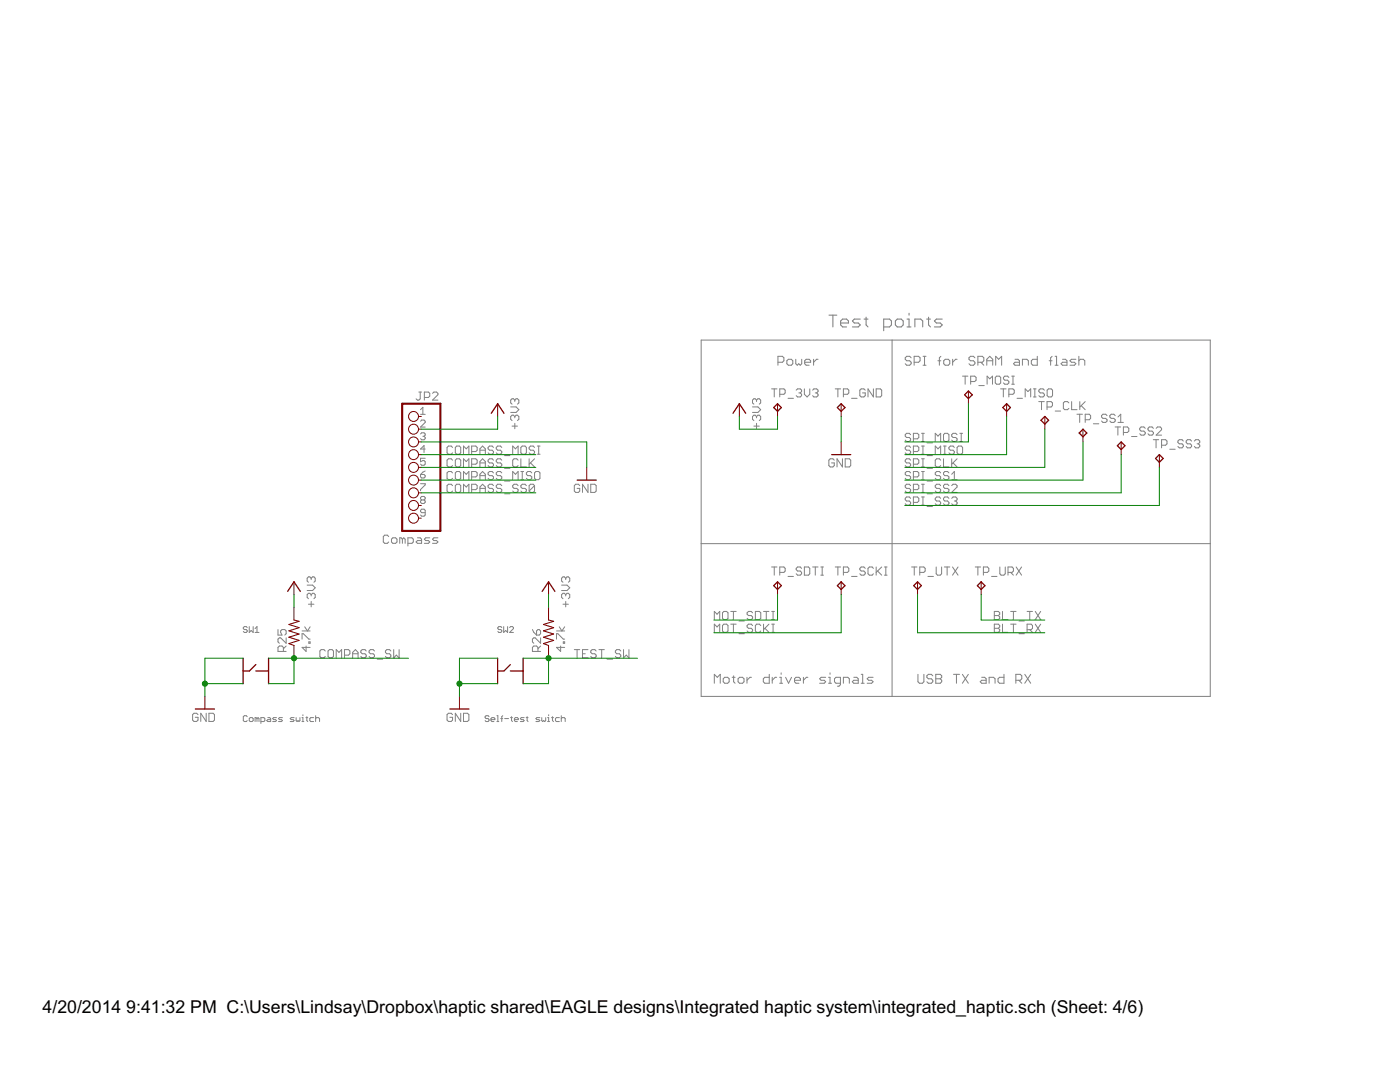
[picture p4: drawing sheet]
<svg xmlns="http://www.w3.org/2000/svg" width="279mm" height="216mm" viewBox="0 0 279 216" stroke-linecap="round" stroke-linejoin="round" font-family="sans-serif">
<defs><g id="words">
<g font-size="4">
<text x="8.5" y="202.1">4/20/2014</text>
<text x="25.2" y="202.1">9:41:32 PM C:\Users\Lindsay\Dropbox\haptic shared\EAGLE designs\Integrated haptic system\integrated_haptic.sch (Sheet: 4/6)</text>
</g>
</g></defs>
<g fill="none" stroke="#808080" stroke-width=".2">
<path d="M83.6 78.2h.5M83.9 78.2v1.4l-.3 .2h-.3l-.3-.2M84.7 79.3h.8l.3-.3v-.5l-.3-.3h-.8v1.6M86.3 78.5l.3-.3h.5l.3 .3v.3l-1.1 1h1.1M102.7 79.8v.3M102.7 79.8l-.2-.2h-.3l-.3 .2v.6l.3 .2M102.7 79.8l.3-.2h.3l.2 .2v.6l-.2 .2M139.9 67.9h101.6v71.1h-101.6zM151 79.8l-.3-.2h-.2l-.3 .2v.6l.3 .2M151 79.8l.3-.2h.2l.3 .2v.6l-.3 .2M151 79.8v.3M154 77.6h1.1"/>
<path d="M154.5 77.6v1.6M155.3 72.3h.8l.3-.3v-.6l-.3-.3h-.8v1.8M155.6 78.7h.8l.3-.3v-.5l-.3-.3h-.8v1.6M157 72l.3-.3h.6l.3 .3v.6l-.3 .3h-.6l-.3-.3zM157.3 79.5h1M158.8 71.7v.9l.3 .3 .3-.3 .3 .3 .3-.3v-.9M158.9 77.9l.3-.3h.5l.3 .3v.2l-.3 .3M159.4 78.4h.3M159.7 78.4l.3 .3v.3l-.3 .2h-.5l-.3-.2M160.5 77.6v1.1l.6 .5 .5-.5v-1.1M160.6 72.3h1.2v-.3l-.3-.3h-.6l-.3 .3v.6l.3 .3h.6M162.2 77.9l.2-.3h.6l.3 .3v.2l-.3 .3"/>
<path d="M162.4 71.7v1.2M162.7 78.4h.3M163 78.4l.3 .3v.3l-.3 .2h-.6l-.2-.2M163.3 71.7h-.3l-.6 .6M166.7 77.6h1.1M167.2 77.6v1.6M168.3 78.7h.8l.3-.3v-.5l-.3-.3h-.8v1.6M169.9 79.5h1.1M172.7 77.9l-.3-.3h-.5l-.3 .3v1.1l.3 .2h.5l.3-.2v-.6h-.6M174.3 77.6v1.6l-1.1-1.6v1.6M174.9 77.6h.8l.3 .3v1.1l-.3 .2h-.8zM178 67.9v71.1"/>
<path d="M181.8 71.4l-.3-.3h-.5l-.3 .3v.3l.3 .3h.5l.3 .3v.3l-.3 .3h-.5l-.3-.3M182.4 72.3h.9l.3-.3v-.6l-.3-.3h-.9v1.8M184.2 71.1h.6M184.2 72.9h.6M184.5 71.1v1.8M187.2 72h.6M187.8 71.1l-.3 .3v1.5M188.3 72l.3-.3h.7l.2 .3v.6l-.2 .3h-.7l-.3-.3zM190.1 71.7v1.2M191 71.7h-.3l-.6 .6M192.1 75.1h1.1M192.6 75.1v1.6"/>
<path d="M193.7 76.1h.8l.3-.2v-.6l-.3-.2h-.8v1.6M194.6 71.4l-.3-.3h-.6l-.3 .3v.3l.3 .3h.6l.3 .3v.3l-.3 .3h-.6l-.3-.3M195.2 72.3h.8l.3-.3v-.6l-.3-.3h-.8v1.8M195.3 76.9h1.1M195.7 72.3l.6 .6M196.9 72h1.2M196.9 72.9v-1.2l.6-.6 .6 .6v1.2M197 76.7v-1.6l.5 .5 .6-.5v1.6M198.6 75.3l.3-.2h.5l.3 .2v1.1l-.3 .3h-.5l-.3-.3zM198.7 72.9v-1.8l.6 .6 .6-.6v1.8M199.7 77.6h1.1M200.2 77.6v1.6"/>
<path d="M201.3 78.7h.8l.3-.3v-.5l-.3-.3h-.8v1.6M201.3 75.3l-.2-.2h-.6l-.2 .2v.3l.2 .3h.6l.2 .2v.3l-.2 .3h-.6l-.2-.3M201.9 75.1h.5M201.9 76.7h.5M202.2 75.1v1.6M202.6 71.7h.6l.3 .3v.9h-.9l-.3-.3 .3-.3h.9M203 79.5h1M204 72.9v-1.2h.9l.3 .3v.9M204.6 79.2v-1.6l.5 .5 .6-.5v1.6M206.2 77.6h.6M206.2 79.2h.6M206.5 77.6v1.6"/>
<path d="M207 71.1v1.8h-.9l-.3-.3v-.6l.3-.3h.9M208.4 77.9l-.2-.3h-.6l-.3 .3v.2l.3 .3h.6l.2 .3v.3l-.2 .2h-.6l-.3-.2M209 77.9l.3-.3h.5l.3 .3v1.1l-.3 .2h-.5l-.3-.2zM209.4 72h.6M210 71.1l-.3 .3v1.5M210.6 71.1h.3v1.8M210.6 72.9h.6M212 71.7h.6l.3 .3v.9h-.9l-.2-.3 .2-.3h.9M214.7 71.7h-.9l-.3 .3 .3 .3h.6l.3 .3-.3 .3h-.9M215.3 72l.3-.3h.6l.3 .3v.9M215.3 71.1v1.8M83.9 86.6l.3-.2h.4l.3 .2v.2l-.3 .3"/>
<path d="M83.9 81.7l.5-.4v1.4M83.9 82.7h1M83.9 84.1l.3-.3h.4l.3 .3v.2l-1 .9h1M83.9 94.7h.7l.3 .2v.2l-.3 .3h-.4l-.3-.3zM83.9 96.5h1v.3l-1 .9v.2M84.2 99.8l-.3 .2v.2l.3 .3h.4l.3-.3v-.2l-.3-.2M84.2 99.8l-.3-.3v-.2l.3-.2h.4l.3 .2v.2l-.3 .3M84.2 99.8h.4M84.4 87.1h.2M84.6 87.1l.3 .2v.2l-.3 .3h-.4l-.3-.3M84.9 91.4h-1v.7l.5-.2h.2l.3 .2v.5l-.3 .2h-.4l-.3-.2M84.9 89.6h-1l.7-.7v1.4"/>
<path d="M84.9 94l-1 .7M90.3 96.9l-.3-.3h-.5l-.3 .3v1.1l.3 .3h.5l.3-.3M90.3 89.3l-.3-.3h-.5l-.3 .3v1.1l.3 .2h.5l.3-.2M90.3 91.8l-.3-.3h-.5l-.3 .3v1.1l.3 .3h.5l.3-.3M90.3 94.4l-.3-.3h-.5l-.3 .3v1l.3 .3h.5l.3-.3M91.1 96.6h.6l.2 .3v1.1l-.2 .3h-.6l-.2-.3v-1.1zM91.1 89h.6l.2 .3v1.1l-.2 .2h-.6l-.2-.2v-1.1zM91.1 91.5h.6l.2 .3v1.1l-.2 .3h-.6l-.2-.3v-1.1zM91.1 94.1h.6l.2 .3v1l-.2 .3h-.6l-.2-.3v-1zM92.5 90.6v-1.6l.5 .6 .6-.6v1.6M92.5 93.2v-1.7l.5 .6 .6-.6v1.7M92.5 95.7v-1.6l.5 .5 .6-.5v1.6"/>
<path d="M92.5 98.3v-1.7l.5 .6 .6-.6v1.7M94.1 90.1h.9l.2-.3v-.5l-.2-.3h-.9v1.6M94.1 97.7h.9l.2-.2v-.6l-.2-.3h-.9v1.7M94.1 92.6h.9l.2-.2v-.6l-.2-.3h-.9v1.7M94.1 95.2h.9l.2-.3v-.5l-.2-.3h-.9v1.6M95.8 97.5h1.1M95.8 92.4h1.1M95.8 90.6v-1l.5-.6 .6 .6v1M95.8 93.2v-1.1l.5-.6 .6 .6v1.1M95.8 95.7v-1.1l.5-.5 .6 .5v1.1M95.8 98.3v-1.1l.5-.6 .6 .6v1.1M95.8 89.8h1.1"/>
<path d="M95.8 94.9h1.1M98.5 89.3l-.3-.3h-.5l-.3 .3v.3l.3 .2h.5l.3 .3v.3l-.3 .2h-.5l-.3-.2M98.5 94.4l-.3-.3h-.5l-.3 .3v.2l.3 .3h.5l.3 .3v.2l-.3 .3h-.5l-.3-.3M98.5 96.9l-.3-.3h-.5l-.3 .3v.3l.3 .3h.5l.3 .2v.3l-.3 .3h-.5l-.3-.3M98.5 91.8l-.3-.3h-.5l-.3 .3v.3l.3 .3h.5l.3 .2v.3l-.3 .3h-.5l-.3-.3M100.1 96.9l-.2-.3h-.6l-.3 .3v.3l.3 .3h.6l.2 .2v.3l-.2 .3h-.6l-.3-.3M100.1 89.3l-.2-.3h-.6l-.3 .3v.3l.3 .2h.6l.2 .3v.3l-.2 .2h-.6l-.3-.2M100.1 91.8l-.2-.3h-.6l-.3 .3v.3l.3 .3h.6l.2 .2v.3l-.2 .3h-.6l-.3-.3M100.1 94.4l-.2-.3h-.6l-.3 .3v.2l.3 .3h.6l.2 .3v.2l-.2 .3h-.6l-.3-.3M100.7 98.5h1.1M100.7 90.9h1.1M100.7 93.5h1.1"/>
<path d="M100.7 96h1.1M101.9 81.2h1.1l.5 .5-.5 .6h-1.1M102.2 85h1.1M102.3 90.6v-1.6l.6 .6 .5-.6v1.6M102.3 95.7v-1.6l.6 .5 .5-.5v1.6M102.7 83.1v.3M102.7 84.5v1.1M102.7 83.1l-.2-.3h-.3l-.3 .3v.6l.3 .2M102.7 83.1l.3-.3h.3l.2 .3v.6l-.2 .2M103.4 96.9l-.3-.3h-.5l-.3 .3v.3l.3 .3h.5l.3 .2v.3l-.3 .3h-.5l-.3-.3M103.4 91.8l-.3-.3h-.5l-.3 .3v1.1l.3 .3h.5l.3-.3M103.9 91.5v1.7h1.2"/>
<path d="M103.9 94.1h.6M103.9 95.7h.6M104.2 89h.6l.3 .3v1.1l-.3 .2h-.6l-.3-.2v-1.1zM104.2 94.1v1.6M105.1 96.9l-.3-.3h-.6l-.3 .3v.3l.3 .3h.6l.3 .2v.3l-.3 .3h-.6l-.3-.3M105.6 91.5v1.7M105.9 92.4l.8 .8M106.1 94.4l-.2-.3h-.6l-.2 .3v.2l.2 .3h.6l.2 .3v.2l-.2 .3h-.6l-.2-.3M106.7 96.9l-.3-.3h-.5l-.3 .3v1.1M106.7 96.9v1.1l-.3 .3h-.5l-.3-.3M106.7 89.3l-.3-.3h-.5l-.3 .3v.3l.3 .2h.5l.3 .3v.3l-.3 .2h-.5l-.3-.2M106.7 96.9l-1.1 1.1"/>
<path d="M106.7 91.5l-1.1 1.1M107 94.1h.5l.3 .3v1l-.3 .3h-.5l-.3-.3v-1zM107.2 89h.6M107.2 90.6h.6M107.5 89v1.6M115.7 96.9l-.3-.3h-.5l-.3 .3v1.1l.3 .3h.5l.3-.3v-.5h-.5M117.3 96.6v1.7l-1.1-1.7v1.7M117.9 96.6h.8l.3 .3v1.1l-.3 .3h-.8zM150.2 81.2h1.1l.5 .5-.5 .6h-1.1M150.5 85h1M151 83.1l-.3-.3h-.2l-.3 .3v.6l.3 .2M151 83.1l.3-.3h.2l.3 .3v.6l-.3 .2"/>
<path d="M151 83.1v.3M151 84.5v1.1M166.5 91.8l-.3-.3h-.5l-.3 .3v1.1l.3 .3h.5l.3-.3v-.5h-.6M168.1 91.5v1.7l-1.1-1.7v1.7M168.7 91.5h.8l.3 .3v1.1l-.3 .3h-.8zM181.7 86.7l-.2-.2h-.6l-.2 .2v.3l.2 .3h.6l.2 .3v.2l-.2 .3h-.6l-.2-.3M181.7 89.3l-.2-.3h-.6l-.2 .3v.3l.2 .2h.6l.2 .3v.3l-.2 .2h-.6l-.2-.2M181.7 91.8l-.2-.3h-.6l-.2 .3v.3l.2 .3h.6l.2 .2v.3l-.2 .3h-.6l-.2-.3M181.7 94.4l-.2-.3h-.6l-.2 .3v.2l.2 .3h.6l.2 .3v.2l-.2 .3h-.6l-.2-.3M181.7 96.9l-.2-.3h-.6l-.2 .3v.3l.2 .3h.6l.2 .2v.3l-.2 .3h-.6l-.2-.3M181.7 99.4l-.2-.2h-.6l-.2 .2v.3l.2 .3h.6l.2 .2v.3l-.2 .3h-.6l-.2-.3M182.3 97.7h.8l.3-.2v-.6l-.3-.3h-.8v1.7"/>
<path d="M182.3 92.6h.8l.3-.2v-.6l-.3-.3h-.8v1.7M182.3 87.6h.8l.3-.3v-.6l-.3-.2h-.8v1.6M182.3 90.1h.8l.3-.3v-.5l-.3-.3h-.8v1.6M182.3 95.2h.8l.3-.3v-.5l-.3-.3h-.8v1.6M183.9 96.6h.6M183.9 98.3h.6M183.9 91.5h.6M183.9 93.2h.6M183.9 89h.6M183.9 90.6h.6M183.9 94.1h.6M183.9 95.7h.6"/>
<path d="M183.9 86.5h.6M183.9 88.1h.6M183.9 99.2h.6M184.2 86.5v1.6M184.2 89v1.6M184.2 91.5v1.7M184.2 94.1v1.6M184.2 96.6v1.7M184.2 99.2v1.6M185 98.5h1.1M185 90.9h1.1M185 93.5h1.1"/>
<path d="M185 96h1.1M185 88.4h1.1M186.6 88.1v-1.6l.6 .5 .5-.5v1.6M186.6 90.6v-1.6l.6 .6 .5-.6v1.6M187.7 96.9l-.2-.3h-.6l-.3 .3v.3l.3 .3h.6l.2 .2v.3l-.2 .3h-.6l-.3-.3M187.7 91.8l-.2-.3h-.6l-.3 .3v1.1l.3 .3h.6l.2-.3M187.7 94.4l-.2-.3h-.6l-.3 .3v.2l.3 .3h.6l.2 .3v.2l-.2 .3h-.6l-.3-.3M187.7 99.4l-.2-.2h-.6l-.3 .2v.3l.3 .3h.6l.2 .2v.3l-.2 .3h-.6l-.3-.3M188.3 91.5v1.7h1.1M188.3 89h.5M188.3 90.6h.5M188.6 86.5h.5l.3 .2v1.1l-.3 .3h-.5l-.3-.3v-1.1z"/>
<path d="M188.6 89v1.6M189.4 94.4l-.3-.3h-.5l-.3 .3v.2l.3 .3h.5l.3 .3v.2l-.3 .3h-.5l-.3-.3M189.4 96.9l-.3-.3h-.5l-.3 .3v.3l.3 .3h.5l.3 .2v.3l-.3 .3h-.5l-.3-.3M189.4 99.4l-.3-.2h-.5l-.3 .2v.3l.3 .3h.5l.3 .2v.3l-.3 .3h-.5l-.3-.3M189.9 96.9l.3-.3h.5l.3 .3v.3l-1.1 1.1h1.1M189.9 95.7h1.1M189.9 91.5v1.7M189.9 99.4l.3-.2h.5l.3 .2v.3l-.3 .3M189.9 94.6l.6-.5v1.6M190.2 92.4l.8 .8M190.5 89.3l-.3-.3h-.5l-.3 .3v.3l.3 .2h.5l.3 .3v.3l-.3 .2h-.5l-.3-.2M190.5 100h.2"/>
<path d="M190.7 100l.3 .2v.3l-.3 .3h-.5l-.3-.3M191 86.7l-.3-.2h-.5l-.3 .2v.3l.3 .3h.5l.3 .3v.2l-.3 .3h-.5l-.3-.3M191 91.5l-1.1 1.1M191.3 89h.5l.3 .3v1.1l-.3 .2h-.5l-.3-.2v-1.1zM191.6 86.5h.5M191.6 88.1h.5M191.8 86.5v1.6M207.3 80.1h1.1M207.9 80.1v1.6M209 81.2h.8l.2-.3v-.5l-.2-.3h-.8v1.6M210.6 82h1.1M213.3 80.4l-.3-.3h-.5l-.3 .3v1.1l.3 .2h.5l.3-.2"/>
<path d="M213.9 80.1v1.6h1M214.9 82.7h1.1M215.5 82.7v1.6M215.5 80.1v1.6M215.8 80.9l.8 .8M216.6 83.8h.8l.3-.3v-.6l-.3-.2h-.8v1.6M216.6 80.1l-1.1 1.1M218.2 84.6h1.1M220.9 82.9l-.2-.2h-.6l-.3 .2v.3l.3 .3h.6l.2 .3v.2l-.2 .3h-.6l-.3-.3M222.5 85.2h1.1M222.6 82.9l-.3-.2h-.5l-.3 .2v.3l.3 .3h.5l.3 .3v.2l-.3 .3h-.5l-.3-.3M223.1 85.2v1.6"/>
<path d="M223.1 84.3h1.1M223.1 83.2l.6-.5v1.6M224.2 86.3h.8l.3-.3v-.5l-.3-.3h-.8v1.6M225.8 87.1h1.1M228.6 85.5l-.3-.3h-.6l-.2 .3v.2l.2 .3h.6l.3 .3v.3l-.3 .2h-.6l-.2-.2M230.2 87.7h1M230.2 85.5l-.3-.3h-.5l-.3 .3v.2l.3 .3h.5l.3 .3v.3l-.3 .2h-.5l-.3-.2M230.7 87.7v1.7M230.7 85.5l.3-.3h.5l.3 .3v.2l-1.1 1.1h1.1M231.8 88.8h.8l.3-.2v-.6l-.3-.3h-.8v1.7M233.4 89.6h1.1M236.2 88l-.3-.3h-.5l-.3 .3v.3l.3 .3h.5l.3 .2v.3l-.3 .3h-.5l-.3-.3"/>
<path d="M237.8 88l-.3-.3h-.5l-.3 .3v.3l.3 .3h.5l.3 .2v.3l-.3 .3h-.5l-.3-.3M238.4 88l.2-.3h.6l.2 .3v.3l-.2 .3M238.9 88.6h.3M239.2 88.6l.2 .2v.3l-.2 .3h-.6l-.2-.3M61.3 116.8h1.1l.5 .5-.5 .5h-1.1M62.1 115.4v.3M62.1 118.7v.2M62.1 118.7l-.3-.3h-.2l-.3 .3v.5l.3 .3M62.1 115.4l-.3-.3h-.2l-.3 .3v.5l.3 .3M62.1 118.7l.3-.3h.3l.2 .3v.5l-.2 .3M62.1 115.4l.3-.3h.3l.2 .3v.5l-.2 .3M77.6 107.1l-.3-.3h-.5l-.3 .3v1l.3 .3h.5l.3-.3"/>
<path d="M78.1 107.6l.3-.3h.6l.2 .3v.5l-.2 .3h-.6l-.3-.3zM80.3 107.6l-.2-.3h-.3v1.1M80.3 107.6v.8M80.3 107.6l.3-.3 .3 .3v.8M81.4 108.4h.8l.3-.3v-.5l-.3-.3h-.8v1.6M83.3 107.3h.6l.2 .3v.8h-.8l-.3-.3 .3-.2h.8M84.9 102.3h-.7l-.3-.2v-.3l.3-.2h.4l.3 .2v1l-.3 .2h-.4l-.3-.2M85.8 107.3h-.8l-.3 .3 .3 .3h.5l.3 .2-.3 .3h-.8M87.4 107.3h-.8l-.3 .3 .3 .3h.5l.3 .2-.3 .3h-.8M112.1 116.8h1.1l.5 .5-.5 .5h-1.1M112.9 118.7l-.3-.3h-.2l-.3 .3v.5l.3 .3M112.9 118.7l.3-.3h.2l.3 .3v.5l-.3 .3"/>
<path d="M112.9 115.4l-.3-.3h-.2l-.3 .3v.5l.3 .3M112.9 115.4l.3-.3h.2l.3 .3v.5l-.3 .3M112.9 115.4v.3M112.9 118.7v.2M139.9 108.5h101.6M154 113.1h1.1M154.5 113.1v1.7M155.6 114.2h.8l.3-.3v-.5l-.3-.3h-.8v1.7M157.3 115h1M160 113.4l-.3-.3h-.5l-.3 .3v.3l.3 .2h.5l.3 .3v.3l-.3 .3h-.5l-.3-.3M160.5 113.1h.9l.2 .3v1.1l-.2 .3h-.9zM162.2 113.1h1.1"/>
<path d="M162.7 113.1v1.7M163.8 113.1h.5M163.8 114.8h.5M164.1 113.1v1.7M166.7 113.1h1.1M167.2 113.1v1.7M168.3 114.2h.8l.3-.3v-.5l-.3-.3h-.8v1.7M169.9 115h1.1M172.7 113.4l-.3-.3h-.5l-.3 .3v.3l.3 .2h.5l.3 .3v.3l-.3 .3h-.5l-.3-.3M174.3 113.4l-.2-.3h-.6l-.3 .3v1.1l.3 .3h.6l.2-.3M174.9 113.1v1.7M175.1 113.9l.9 .9"/>
<path d="M176 113.1l-1.1 1.1M176.5 113.1h.5M176.5 114.8h.5M176.8 113.1v1.7M181.9 113.1h1.1M182.3 100.2h.8l.3-.2v-.6l-.3-.2h-.8v1.6M182.5 113.1v1.7M183.6 114.2h.8l.2-.3v-.5l-.2-.3h-.8v1.7M183.9 100.8h.6M185 101.1h1.1M185.2 115h1.1M186.8 113.1v1.4l.3 .3h.5l.3-.3v-1.4"/>
<path d="M188.5 113.1h1M189 113.1v1.7M190.1 113.1l1.1 1.7M191.2 113.1l-1.1 1.7M194.6 113.1h1.1M195.2 113.1v1.7M196.3 114.2h.8l.2-.3v-.5l-.2-.3h-.8v1.7M197.9 115h1.1M199.5 113.1v1.4l.3 .3h.5l.3-.3v-1.4M201.2 114.2h.8l.2-.3v-.5l-.2-.3h-.8v1.7M201.7 114.2l.5 .6M202.8 113.1l1.1 1.7"/>
<path d="M203.9 113.1l-1.1 1.7M49.3 125.2l-.2-.2h-.3l-.2 .2 .2 .4h.3l.2 .2-.2 .4h-.3l-.2-.2M49.7 125v1.2l.4-.4 .4 .4v-1.2M50.9 125.4l.4-.4v1.2M50.9 126.2h.8M55.5 125.6v1.1h.8l-.3-.5v-.3l.3-.3h.5l.3 .3v.5l-.3 .3M56.6 130v-.8l-.3-.3h-.5l-.3 .3v.8h1.6M57.1 127.3v1.1l-1.1-1.1h-.2l-.3 .2v.6l.3 .3M57.1 128.9l-.5 .6M60.3 127.5v-1.1h.2l1.1 1.1h.3M60.3 125.9h1.6M60.8 125.1l.6 .8 .5-.8"/>
<path d="M61.1 128.9v1.1l-.8-.8h1.6M61.6 120.6h1.1M61.6 128.1h.3v.3h-.3zM62.1 120v1.1M64.9 129.9l-.3-.3h-.5l-.3 .3v1.1l.3 .3h.5l.3-.3M65.7 129.6h.6l.2 .3v1.1l-.2 .3h-.6l-.2-.3v-1.1zM67.1 131.3v-1.7l.5 .6 .6-.6v1.7M68.7 130.7h.9l.2-.2v-.6l-.2-.3h-.9v1.7M70.4 131.3v-1.1l.5-.6 .6 .6v1.1M70.4 130.5h1.1M73.1 129.9l-.3-.3h-.5l-.3 .3v.3l.3 .3h.5l.3 .2v.3l-.3 .3h-.5l-.3-.3M74.7 129.9l-.2-.3h-.6l-.2 .3v.3l.2 .3h.6l.2 .2v.3l-.2 .3h-.6l-.2-.3"/>
<path d="M75.3 131.5h1.1M78 129.9l-.3-.3h-.5l-.3 .3v.3l.3 .3h.5l.3 .2v.3l-.3 .3h-.5l-.3-.3M78.6 129.6v1.7l.5-.6 .6 .6v-1.7M100.1 125.2l-.2-.2h-.4l-.1 .2 .1 .4h.4l.2 .2-.2 .4h-.4l-.1-.2M100.5 125v1.2l.4-.4 .4 .4v-1.2M101.7 125.2l.2-.2h.4l.2 .2v.2l-.8 .8h.8M106.3 125.6l.2 .6 .6 .5M107.4 130v-.8l-.3-.3h-.6l-.2 .3v.8h1.6M107.4 125.6h.2l.3 .3v.5l-.3 .3h-.5v-.8zM107.9 127.3v1.1l-1.1-1.1h-.3l-.2 .2v.6l.2 .3M107.9 128.9l-.5 .6M111.1 127.5v-1.1h.2l1.1 1.1h.3"/>
<path d="M111.1 125.9h1.6M111.6 125.1l.5 .8 .6-.8M111.9 128.9v1.1l-.8-.8h1.6M112.4 120.6h1M112.4 128.1h.3v.3h-.3zM112.9 120v1.1M114.6 129.6h1.1M115.2 129.6v1.7M116.2 130.5h.6M117.3 129.6h-1.1v1.7h1.1M119 129.9l-.3-.3h-.5l-.3 .3v.3l.3 .3h.5l.3 .2v.3l-.3 .3h-.5l-.3-.3M119.5 129.6h1.1"/>
<path d="M120.1 129.6v1.7M121.2 131.5h1.1M123.9 129.9l-.3-.3h-.5l-.3 .3v.3l.3 .3h.5l.3 .2v.3l-.3 .3h-.5l-.3-.3M124.4 129.6v1.7l.6-.6 .5 .6v-1.7M142.6 123.6v-1.6l.5 .6 .5-.6v1.6M142.6 126.2v-1.7l.5 .6 .5-.6v1.7M142.6 136.3v-1.7l.6 .5 .5-.5v1.7M144.2 122.3l.3-.3h.5l.3 .3v1.1l-.3 .2h-.5l-.3-.2zM144.2 124.8l.3-.3h.5l.3 .3v1.1l-.3 .3h-.5l-.3-.3zM144.3 135.4l.3-.3h.6l.3 .3v.6l-.3 .3h-.6l-.3-.3zM145.8 122h1.1M145.8 124.5h1.1"/>
<path d="M146.1 135.1h.6M146.4 122v1.6M146.4 124.5v1.7M146.4 134.9v1.1l.3 .3M147.3 135.4l.3-.3h.6l.3 .3v.6l-.3 .3h-.6l-.3-.3zM147.5 126.4h1M147.5 123.9h1M149.1 135.1v1.2M150 135.1h-.3l-.6 .6M150.2 122.3l-.3-.3h-.5l-.3 .3v.3l.3 .2h.5l.3 .3v.3l-.3 .2h-.5l-.3-.2M150.2 124.8l-.3-.3h-.5l-.3 .3v.3l.3 .3h.5l.3 .2v.3l-.3 .3h-.5l-.3-.3M150.7 122h.9l.2 .3v1.1l-.2 .2h-.9z"/>
<path d="M151.8 124.8l-.2-.3h-.6l-.3 .3v1.1l.3 .3h.6l.2-.3M152.4 122h1.1M152.4 124.5v1.7M152.7 125.4l.8 .8M152.9 122v1.6M153.5 124.5l-1.1 1.1M153.5 134.6v1.7h-.9l-.3-.3v-.6l.3-.3h.9M154 126.2h.6M154 122h.6M154 123.6h.6M154 124.5h.6M154.1 135.1v1.2"/>
<path d="M154.3 122v1.6M154.3 124.5v1.7M155 135.1h-.3l-.6 .6M155.6 136.3h.6M155.6 135.1h.3v1.2M155.9 134.3v.3M156.8 135.1l.6 1.2 .6-1.2M158.6 135.7h1.1v-.3l-.3-.3h-.5l-.3 .3v.6l.3 .3h.5M160.3 135.1v1.2M161.2 135.1h-.3l-.6 .6M164.8 135.1h-.9l-.3 .3 .3 .3h.6l.3 .3-.3 .3h-.9M165.4 136.3h.5"/>
<path d="M165.4 135.1h.3v1.2M165.7 134.3v.3M167.7 136.3h-.9l-.3-.3v-.6l.3-.3h.9v1.5l-.3 .3h-.3M168.3 136.3v-1.2h.9l.3 .3v.9M170.4 135.1h.6l.3 .3v.9h-.9l-.3-.3 .3-.3h.9M171.9 136.3h.6M171.9 134.6h.3v1.7M174.2 135.1h-.8l-.3 .3 .3 .3h.5l.3 .3-.3 .3h-.8M183.2 134.6v1.4l.3 .3h.6l.3-.3v-1.4M186.2 134.9l-.3-.3h-.6l-.3 .3v.2l.3 .3h.6l.3 .3v.3l-.3 .3h-.6l-.3-.3M186.8 134.6h.8l.3 .3v.2l-.3 .3 .3 .3v.3l-.3 .3h-.8zM186.8 135.4h.8"/>
<path d="M190.3 134.6h1.2M190.9 134.6v1.7M192.1 134.6l1.2 1.7M193.3 134.6l-1.2 1.7M195.9 135.1h.6l.3 .3v.9h-.9l-.3-.3 .3-.3h.9M197.4 136.3v-1.2h.9l.3 .3v.9M198.4 124.5h.8l.3 .3v.3l-.3 .3 .3 .2v.3l-.3 .3h-.8zM198.4 122h.8l.3 .3v.3l-.3 .2 .3 .3v.3l-.3 .2h-.8zM198.4 122.8h.8M198.4 125.4h.8M200.1 124.5v1.7h1M200.1 122v1.6h1"/>
<path d="M200.4 134.6v1.7h-.9l-.3-.3v-.6l.3-.3h.9M201.7 122h1.1M201.7 124.5h1.1M202.2 122v1.6M202.2 124.5v1.7M202.7 135.7h.9l.3-.3v-.5l-.3-.3h-.9v1.7M203.3 135.7l.6 .6M203.3 126.4h1.1M203.3 123.9h1.1M204.5 134.6l1.2 1.7M205 125.6h.8l.3-.2v-.6l-.3-.3h-.8v1.7M205 122h1.1"/>
<path d="M205.5 122v1.6M205.5 125.6l.6 .6M205.7 134.6l-1.2 1.7M206.6 122l1.1 1.6M206.6 124.5l1.1 1.7M207.7 122l-1.1 1.6M207.7 124.5l-1.1 1.7M39.5 142.6l-.3-.3h-.5l-.3 .3v1.1l.3 .3h.5l.3-.3v-.6h-.5M41.1 142.3v1.7l-1-1.7v1.7M41.7 142.3h.8l.3 .3v1.1l-.3 .3h-.8zM49.3 143l-.2-.2h-.3l-.2 .2v.8l.2 .2h.3l.2-.2M49.7 143.4l.2-.2h.4l.2 .2v.4l-.2 .2h-.4l-.2-.2z"/>
<path d="M51.3 143.4l-.4-.2v.8M51.3 143.4v.6M51.3 143.4l.2-.2 .2 .2v.6M52.1 144h.6l.2-.2v-.4l-.2-.2h-.6v1.2M53.4 143.2h.4l.2 .2v.6h-.6l-.2-.2 .2-.2h.6M55.2 143.2h-.6l-.2 .2 .8 .4-.2 .2h-.6M56.4 143.2h-.6l-.2 .2 .2 .2h.4l.2 .2-.2 .2h-.6M58.7 143.2h-.6l-.2 .2 .8 .4-.2 .2h-.6M59.1 143.2v.6l.2 .2 .2-.2 .2 .2 .2-.2v-.6M60.3 144h.3M60.3 143.2h.2v.8M60.5 142.6v.2"/>
<path d="M61 143.2h.4M61.2 143v.8l.2 .2M62.6 143.2h-.6l-.2 .2v.4l.2 .2h.6M63 143.4l.2-.2h.4l.2 .2v.6M63 142.8v1.2M90.3 142.6l-.3-.3h-.5l-.3 .3v1.1l.3 .3h.5l.3-.3v-.6h-.5M91.9 142.3v1.7l-1-1.7v1.7M92.5 142.3h.8l.3 .3v1.1l-.3 .3h-.8zM97.6 143l-.2-.2h-.4l-.2 .4 .2 .2h.4l.2 .4-.2 .2h-.4l-.2-.2M98 143.6h.8l-.2-.4h-.4l-.2 .2v.4l.2 .2h.4M99.2 142.8h.2v1.2M99.2 144h.3"/>
<path d="M99.9 143.4h.4M100.3 142.8l-.2 .2v1M100.7 143.4h.8M101.9 143.2h.4M102.1 143v.8l.2 .2M102.7 143.6h.7l-.1-.4h-.5l-.1 .2v.4l.1 .2h.5M104.6 143.2h-.6l-.2 .2 .8 .4-.2 .2h-.6M105 143.2h.4M105.2 143v.8l.2 .2M107.7 143.2h-.6l-.1 .2 .1 .2h.4l.2 .2-.2 .2h-.5M108.1 143.2v.6l.2 .2 .2-.2 .2 .2 .2-.2v-.6M109.3 144h.4"/>
<path d="M109.3 143.2h.2v.8M109.5 142.6v.2M110.1 143.2h.4M110.3 143v.8l.2 .2M111.6 143.2h-.6l-.2 .2v.4l.2 .2h.6M112 143.4l.2-.2h.4l.2 .2v.6M112 142.8v1.2"/>
</g>
<g fill="none" stroke="#808080" stroke-width=".21">
<path d="M165.4 62.9h1.6M166.2 62.9v2.3M167.8 64.5h1.5v-.4l-.3-.4h-.8l-.4 .4v.7l.4 .4h.8M171.7 63.7h-1.2l-.4 .4 .4 .4h.8l.4 .3-.4 .4h-1.2M172.4 63.7h.8M172.8 63.3v1.5l.4 .4M176.4 65.2h1.1l.4-.4v-.7l-.4-.4h-1.1v2.3M178.7 64.1l.4-.4h.8l.4 .4v.7l-.4 .4h-.8l-.4-.4zM181 65.2h.8M181 63.7h.4v1.5M181.4 62.5v.4M182.6 65.2v-1.5h1.1l.4 .4v1.1"/>
<path d="M184.9 63.7h.8M185.3 63.3v1.5l.4 .4M188 63.7h-1.1l-.4 .4 .4 .4h.7l.4 .3-.4 .4h-1.1"/>
</g>
<path d="M80.3 80.6h7.6v25.3h-7.6z" fill="none" stroke="#800000" stroke-width=".42"/>
<g fill="none" stroke="#800000" stroke-width=".2">
<path d="M193.3 78v2.6M83.5 83.1h.6M83.5 85.6h.6M83.5 88.2h.6M83.5 90.7h.6M83.5 93.3h.6M83.5 95.8h.6M83.5 98.3h.6M99.3 80.6v2.5M117.1 93.3v2.5M147.6 80.6v2.5M155.2 80.6v2.5"/>
<path d="M167.9 80.6v2.5M167.9 88.2v2.5M200.9 80.6v2.5M208.5 83.1v2.5M216.1 85.6v2.6M223.8 88.2v2.5M231.4 90.7v2.6M58.7 116.1v2.5M83.5 100.9h.6M83.5 103.4h.6M109.5 116.1v2.5M155.2 116.1v2.5"/>
<path d="M167.9 116.1v2.5M183.1 116.1v2.5M195.8 116.1v2.5M40.9 139v2.5M58.7 121.2v2.5M58.7 128.8v2.5M91.7 139v2.5M109.5 121.2v2.5M109.5 128.8v2.5"/>
<circle cx="82.5" cy="90.7" r=".99"/>
<circle cx="82.5" cy="95.8" r=".99"/>
<circle cx="82.5" cy="98.3" r=".99"/>
<circle cx="82.5" cy="88.2" r=".99"/>
<circle cx="82.5" cy="93.3" r=".99"/>
<circle cx="82.5" cy="83.1" r=".99"/>
<circle cx="82.5" cy="85.6" r=".99"/>
<circle cx="82.5" cy="100.9" r=".99"/>
<circle cx="82.5" cy="103.4" r=".99"/>
</g>
<g fill="none" stroke="#800000" stroke-width=".25">
<path d="M192.5 78.8l.8-.8 .7 .8-.7 .7zM98 82.5l1.3-1.9 1.3 1.9M115.2 95.8h3.8M146.3 82.5l1.3-1.9 1.2 1.9M154.4 81.3l.8-.7 .7 .7-.7 .8zM166 90.7h3.8M167.1 81.3l.8-.7 .7 .7-.7 .8zM200.1 81.3l.8-.7 .8 .7-.8 .8zM207.8 83.9l.7-.8 .8 .8-.8 .7zM215.4 86.4l.7-.8 .8 .8-.8 .8zM223 88.9l.8-.7 .7 .7-.7 .8zM230.6 91.5l.8-.8 .7 .8-.7 .7z"/>
<path d="M57.4 118l1.3-1.9 1.2 1.9M108.2 118l1.3-1.9 1.2 1.9M154.4 116.9l.8-.8 .7 .8-.7 .7zM167.1 116.9l.8-.8 .7 .8-.7 .7zM182.4 116.9l.7-.8 .8 .8-.8 .7zM195.1 116.9l.7-.8 .8 .8-.8 .7zM48.5 131.3v5.1M51.1 132.6l-1.3 1.3h-1.3M51.1 133.9h2.5M53.6 131.3v5.1M99.3 131.3v5.1M101.9 132.6l-1.3 1.3h-1.3"/>
<path d="M101.9 133.9h2.5M104.4 131.3v5.1M39 141.5h3.8M89.8 141.5h3.8"/>
</g>
<path d="M58.7 123.7l1 .3-2 .6 2 .6-2 .7 2 .6-2 .6 2 .7-2 .6 1 .4M109.5 123.7l1 .3-2 .6 2 .6-2 .7 2 .6-2 .6 2 .7-2 .6 1 .4" fill="none" stroke="#800000" stroke-width=".21"/>
<g fill="none" stroke="#008000" stroke-width=".2">
<path d="M84.1 98.3h22.8M84.1 88.2h33v5.1M84.1 90.7h22.8M84.1 93.3h22.8M84.1 95.8h22.8M99.3 83.1v2.5h-15.2M147.6 83.1v2.5h7.6v-2.5M167.9 83.1v5.1M193.3 80.6v7.6h-12.7M200.9 83.1v7.6h-20.3M208.5 85.6v7.7h-27.9M216.1 88.2v7.6h-35.5"/>
<path d="M223.8 90.7v7.6h-43.2M231.4 93.3v7.6h-50.8M58.7 118.6v2.6M109.5 118.6v2.6M155.2 118.6v5.1h-12.7M167.9 118.6v7.7h-25.4M183.1 118.6v7.7h25.4M195.8 118.6v5.1h12.7M40.9 136.4h7.6M48.5 131.3h-7.6v7.7M53.6 131.3h27.9M58.7 131.3v5.1h-5.1"/>
<path d="M91.7 136.4h7.6M99.3 131.3h-7.6v7.7M104.4 131.3h22.8M109.5 131.3v5.1h-5.1"/>
</g>
<g fill="#008000" stroke="#008000" stroke-width=".2">
<circle cx="40.9" cy="136.4" r=".51"/>
<circle cx="91.7" cy="136.4" r=".51"/>
<circle cx="58.7" cy="131.3" r=".51"/>
<circle cx="109.5" cy="131.3" r=".51"/>
</g>
<use href="#words"/>
</svg>
